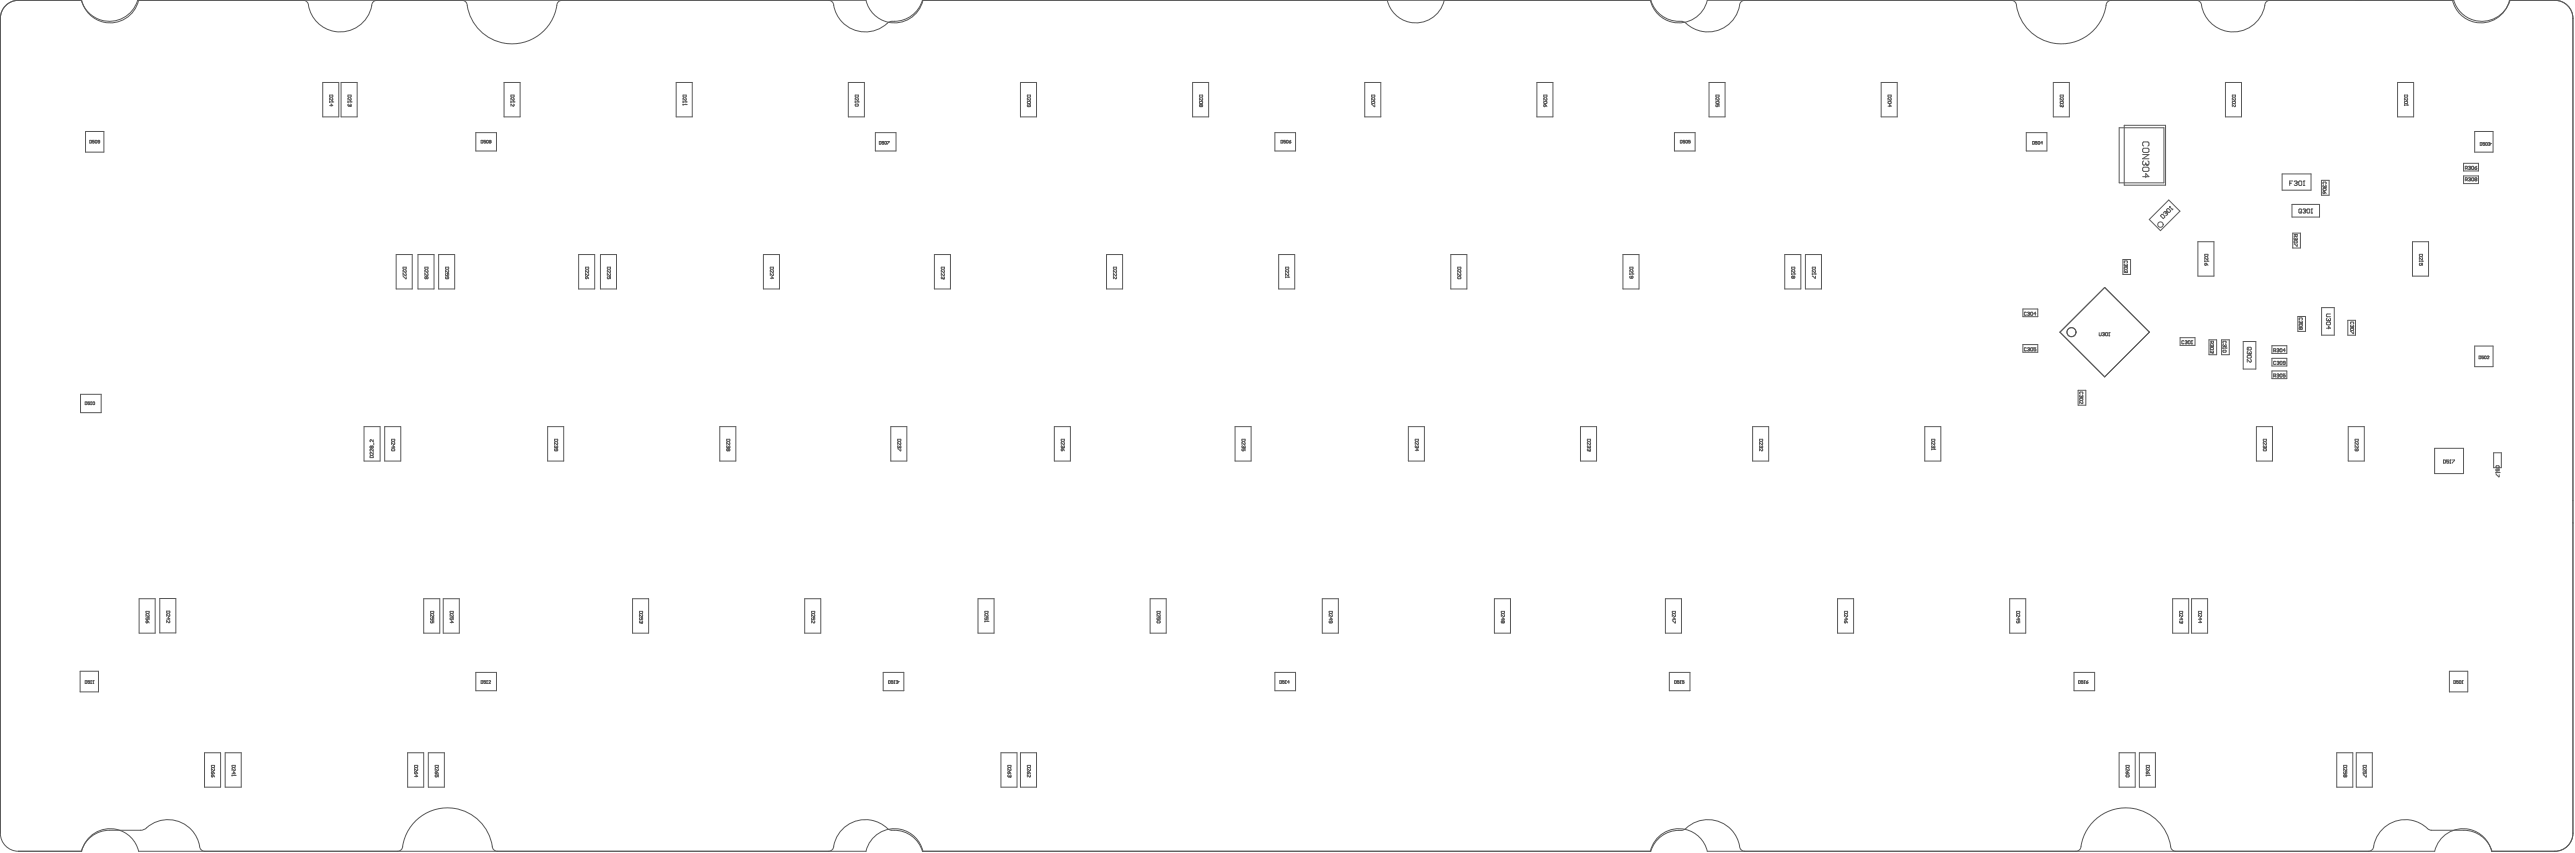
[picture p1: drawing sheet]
<svg xmlns="http://www.w3.org/2000/svg" width="949mm" height="314mm" viewBox="0 0 949 314" stroke-linecap="round" stroke-linejoin="round" font-family="sans-serif">
<g fill="none" stroke="#5a5a5a" stroke-width=".37">
<path d="M51.1 .1a10.8 10.8 0 0 1-10.5 8.3 10.8 10.8 0 0 1-10.5-8.3h-23.3a6.7 6.7 0 0 0-6.7 6.7v300.2a6.7 6.7 0 0 0 6.7 6.7h23.3a10.8 10.8 0 0 1 10.5-8.3 10.8 10.8 0 0 1 10.5 8.3h268.1a10.8 10.8 0 0 1 10.4-8.3 10.8 10.8 0 0 1 10.5 8.3M111.8 .1a1.9 1.9 0 0 1 1.9 1.9 11.9 11.9 0 0 0 12.2 9.8 11.9 11.9 0 0 0 11.4-10.7l.6-.7 1-.3M170.3 .1a1.9 1.9 0 0 1 1.9 1.9 16.8 16.8 0 0 0 17 14.1 16.8 16.8 0 0 0 16.3-15l.6-.7 1-.3M305.3 .1a2.37 2.37 0 0 1 2.1 2.8 11.9 11.9 0 0 0 20.2 5.2l.4-.1a11.4 11.4 0 0 0 11.9-7.9h268.5a11.4 11.4 0 0 0 12 7.9l.3 .1a12.1 12.1 0 0 0 12.6 3 12.1 12.1 0 0 0 8.1-10l.6-.7 1-.3M340.1 .1a10.8 10.8 0 0 1-10.5 8.3 10.8 10.8 0 0 1-10.4-8.3h-268.5a10.8 10.8 0 0 1-10.4 7.8 10.8 10.8 0 0 1-10.3-7.8M511.3 .1a10.8 10.8 0 0 0 10.5 8.3 10.8 10.8 0 0 0 10.4-8.3M608.2 .1a10.8 10.8 0 0 0 10.5 8.3 10.8 10.8 0 0 0 10.5-8.3h275.1a10.8 10.8 0 0 0 10.4 7.8 10.8 10.8 0 0 0 10.3-7.8M741.2 .1a1.9 1.9 0 0 1 1.9 1.9 16.8 16.8 0 0 0 17.1 14.1 16.8 16.8 0 0 0 16.2-15l.7-.7 1-.3M809.4 .1a1.9 1.9 0 0 1 1.9 1.9 11.9 11.9 0 0 0 12.2 9.8 11.9 11.9 0 0 0 11.4-10.7l.7-.7 1-.3M903.8 .1a10.8 10.8 0 0 0 10.5 8.3 10.8 10.8 0 0 0 10.5-8.3M924.9 .1h16.7a6.7 6.7 0 0 1 6.6 6.7v300.2a6.7 6.7 0 0 1-6.6 6.7h-23.4a10.8 10.8 0 0 0-10.4-8.3 10.8 10.8 0 0 0-10.5 8.3h-268.1a10.8 10.8 0 0 0-10.5-8.3 10.8 10.8 0 0 0-10.5 8.3M118.9 30.4h6v12.7h-6z"/>
<path d="M121.5 35h1.1v.6l-.9 .2zM121.5 37.6h1.1M121.5 37.4v.4M121.5 38.9h1.1l-.5-.6v.8M122.4 36.2l.2 .2-.2 .6-.9-.8v.8M122.4 37.4l.2 .2M122.6 37.6h.1M125.7 30.4h5.9v12.7h-5.9zM128.2 35h1.2v.6l-1 .2zM128.2 37.6h1.2M128.2 37.4v.4M128.4 38.3l-.2 .6 .2 .2 .4-.2"/>
<path d="M128.8 38.9l.2 .2M128.8 38.7v.2M129 39.1h.1M129.2 36.2l.2 .2-.2 .6-1-.8v.8M129.2 38.3l.2 .6-.4 .2M129.2 37.4l.2 .2M129.4 37.6h.1M185.8 30.4h5.9v12.7h-5.9zM188.3 35h1.2v.6l-1 .2zM188.3 37.6h1.2M188.3 37.4v.4M189.3 36.2l.2 .2-.2 .6-1-.8v.8"/>
<path d="M189.3 38.3l.2 .2-.2 .6-1-.8v.8M189.3 37.4l.2 .2M189.5 37.6h.1M249.2 30.4h5.9v12.7h-5.9zM251.7 35h1.2v.6l-1 .2zM251.7 38.5h1.2M251.7 37.6h1.2M251.7 37.4v.4M251.7 38.3v.4M252.7 36.2l.2 .2-.2 .6-1-.8v.8M252.7 37.4l.2 .2M252.7 38.3l.2 .2"/>
<path d="M252.9 37.6h.1M252.9 38.5h.1M312.6 30.4h6v12.7h-6zM315.2 35h1.1v.6l-.9 .2zM315.2 37.4v.4M315.2 37.6h1.1M315.4 38.3h.7l.2 .6-.9 .2-.2-.2zM316.1 36.2l.2 .2-.2 .6-.9-.8v.8M316.1 37.4l.2 .2M316.3 37.6h.1M376.1 30.4h5.9v12.7h-5.9zM378.6 35h1.2v.6l-1 .2z"/>
<path d="M378.6 37.6l1-.2 .2 .6-1 .1zM378.8 38.5l-.2 .2 .2 .6h.8l.2-.6-.4-.2-.2 .8M379.6 36.2l.2 .2-.2 .6-1-.8v.8M439.5 30.4h5.9v12.7h-5.9zM442 35h1.2v.6l-1 .2zM442 37.6l1-.2 .2 .6-1 .1zM442.6 38.7l-.2-.2-.4 .2 .2 .6 .4-.2M442.6 38.7l.2-.2 .4 .2-.2 .6-.4-.2M442.6 38.7v.4M443 36.2l.2 .2-.2 .6-1-.8v.8M502.9 30.4h6v12.7h-6zM505.5 35h1.2v.6l-1 .2z"/>
<path d="M505.5 37.6l1-.2 .2 .6-1 .1zM505.5 38.5l1 .8h.2v-.8M506.5 36.2l.2 .2-.2 .6-1-.8v.8M566.4 30.4h5.9v12.7h-5.9zM568.9 35h1.2v.6l-1 .2zM568.9 37.6l1-.2 .2 .6-1 .1zM569.1 38.5h.4l-.2 .8-.4-.2zM569.5 38.5l.6 .8M569.9 36.2l.2 .2-.2 .6-1-.8v.8M629.8 30.4h5.9v12.7h-5.9zM632.4 35h1.1v.6l-.9 .2zM632.4 37.6l.9-.2 .2 .6-.9 .1z"/>
<path d="M632.6 38.5l-.2 .2 .2 .6 .5-.2-.2-.6h.6v.8M633.3 36.2l.2 .2-.2 .6-.9-.8v.8M693.3 30.4h5.9v12.7h-5.9zM695.8 35h1.2v.6l-1 .2zM695.8 37.6l1-.2 .2 .6-1 .1zM695.8 39.1h1.2l-.6-.6v.8M696.8 36.2l.2 .2-.2 .6-1-.8v.8M756.7 30.4h5.9v12.7h-5.9zM759.2 35h1.2v.6l-1 .2zM759.2 37.6l1-.2 .2 .6-1 .1zM759.4 38.5l-.2 .6 .2 .2 .4-.2M759.8 39.1l.2 .2"/>
<path d="M759.8 38.9v.2M760 39.3h.1M760.2 36.2l.2 .2-.2 .6-1-.8v.8M760.2 38.5l.2 .6-.4 .2M820.1 30.4h6v12.7h-6zM822.7 35h1.1v.6l-.9 .2zM822.7 37.6l1-.2 .1 .6-.9 .1zM823.7 36.2l.1 .2-.1 .6-1-.8v.8M823.7 38.5l.1 .2-.1 .6-1-.8v.8M883.6 30.4h5.9v12.7h-5.9zM886.1 35h1.2v.6l-1 .2zM886.1 37.6l1-.2 .2 .6-1 .1z"/>
<path d="M886.1 38.5v.4M886.1 38.7h1.2M887.1 36.2l.2 .2-.2 .6-1-.8v.8M887.1 38.5l.2 .2M887.3 38.7h.1M31.5 48.5h6.8v7.6h-6.8zM33.1 51.7l.6 .2-.1 .8h-.5zM34.7 51.7h-.6v.5h.6l-.1 .5-.5-.2M35.1 51.9h.6l-.1 .8-.5-.2zM36.7 52.2l-.6-.2 .1-.3 .5 .2v.6h-.6M175.4 48.9h7.6v6.7h-7.6zM177.3 51.7l.7 .2-.2 .8h-.5z"/>
<path d="M179 51.7h-.7v.5h.7l-.2 .5-.5-.2M179.3 51.9h.7l-.2 .8-.5-.2zM180.5 52.2v.5l.5-.2-.2-.3M180.5 52.2v-.5l.5 .2-.2 .3M180.5 52.2h.3M322.6 48.9h7.6v6.7h-7.6zM324.1 52.1l.6 .2-.1 .8h-.5zM325.7 52.1h-.6v.5h.6l-.1 .5-.5-.1M326 52.3h.7l-.2 .8-.5-.1zM327 52.1h.7l-.7 1M469.8 48.9h7.7v6.7h-7.7zM472.1 51.7l.6 .2-.1 .8h-.5z"/>
<path d="M473.7 51.7h-.6v.5h.6l-.1 .5-.5-.2M474.1 51.9h.6l-.1 .8-.5-.2zM475.1 52.2h.5l.1 .3-.5 .2zM475.7 51.7l-.6 .5M617.1 48.9h7.6v6.7h-7.6zM619.3 51.7l.6 .2-.1 .8h-.5zM620.9 51.7h-.6v.5h.6l-.1 .5-.5-.2M621.3 51.9h.6l-.1 .8-.5-.2zM622.9 51.7h-.6v.5h.6l-.1 .5-.5-.2M746.7 48.9h7.7v6.7h-7.7zM749.1 52.1l.7 .2-.2 .8h-.5zM750.8 52.1h-.7v.5l.5-.1 .2 .5h-.7"/>
<path d="M751.1 52.3h.7l-.2 .8-.5-.1zM752.8 52.6h-.7l.5-.5v1M781 47.1h16.5v20.3h-16.5zM782.8 46.2h15.3v22h-15.3zM789.6 55l.4-.4h1.6l.4 .4v.8l-.4 .4h-1.6l-.4-.4zM789.6 57h2.4l-2.4 1.5h2.4M790 53.8l-.4-.3v-.8l.4-.4h1.6l.4 .4v.8l-.4 .3M790 59.3l-.4 .4v.7l.4 .4 .8-.4M791.6 59.3l.4 .4v.7l-.8 .4M912 48.5h6.8v7.6h-6.8zM914 52.6l.7 .1-.2 .9h-.5zM915.7 52.6h-.7v.5h.7l-.2 .5-.5-.2"/>
<path d="M916 52.7h.7l-.2 .9-.5-.2zM917 52.7l.5-.1 .2 .3M917.4 53.1h.1M917.5 53.1v.5l-.5-.2M917.7 52.9h.1M917.7 52.9l-.2 .2M789.6 62l.4-.4h1.6l.4 .4v.8l-.4 .4h-1.6l-.4-.4zM789.6 65.1h2.4l-1.2-1.2v1.6M790.8 60.4l.4 .4M790.8 60.1v.3M791.2 60.8h.1M796.2 79.5l.9-.5 .7 .7v.3l-.6 .6z"/>
<path d="M798.3 78.1h.1M798.3 78.5l.5 .1v.4l-.7 .3M798.3 78.1l-.5-.2-.4 .7M798.3 78.1v.4M798.3 78.5l-.2 .1M798.8 76.9h.4l.7 .7-.4 .7h-.3l-.7-.7zM799.5 76.2h.1M799.5 76.2l1.1 1M799.5 76.2v.3M800.8 77l-.4 .4M841 64.1h10.7v6h-10.7zM843.8 67.5h.6"/>
<path d="M844.7 75.3h10.1v4.7h-10.1zM844.9 66.7h-1.1v1.7M845.5 67l.8-.3 .3 .5M846 67.5h.3M846.3 67.5l.3 .3-.3 .6-.8-.3M846.6 67.2h.1M846.6 67.2l-.3 .3M847.2 67l.2-.3 .9 .3v1.1l-.3 .3-.8-.3zM847.2 77.3l.3-.3 .7 .3v1l-.2 .2-.8-.2zM847.7 78l.5 .5M848.7 77.3l.8-.3 .2 .5M848.8 68.4h.6"/>
<path d="M849.1 66.7h.1M849.1 66.7v1.7M849.1 66.7l-.3 .3M849.2 77.8h.3M849.5 77.8l.2 .2-.2 .5-.8-.2M849.7 77.5h.1M849.7 77.5l-.2 .3M850.2 77.3l.3-.3 .7 .3v1l-.2 .2-.8-.2zM851.7 78.5h.5M852 77h.1M852 77v1.5M852 77l-.3 .3"/>
<path d="M855.5 66.5h2.9v5.4h-2.9zM856.1 70.8l.6-.2v.6l-.4 .2zM856.3 68.3l-.2 .5 .2 .2 .4-.2M856.3 67.9l-.2-.2 .2-.6h.8l.2 .2-.2 .6M856.3 69.4h.8l.2 .6-1 .2-.2-.2zM856.7 68.8l.2 .2M856.7 68.6v.2M856.7 70.6l.6 .8M856.9 69h.1M857.1 68.3l.2 .5-.4 .2M907.9 60.2h5.5v2.8h-5.5zM907.9 64.8h5.5v2.9h-5.5z"/>
<path d="M908.5 62.1h.6l.2-.6-.8-.2v1.1M908.5 66.3h.6l.2-.6-.8-.2v1.2M908.9 62.1l.4 .3M908.9 66.3l.4 .4M909.7 61.5l.6-.2 .2 .4M909.7 65.7l.6-.2 .2 .4M910.1 61.9h.2M910.1 66.1h.2M910.3 66.1l.2 .2-.2 .4-.6-.2M910.3 61.9l.2 .2-.2 .3-.6-.2M910.5 61.7h.1M910.5 65.9h.1"/>
<path d="M910.5 61.7l-.2 .2M910.5 65.9l-.2 .2M910.9 65.7l.2-.2 .5 .2-.2 1-.5-.2zM910.9 61.5l.2-.2 .5 .2-.2 .9-.5-.2zM912 61.9h.6l.2 .3-.6 .2zM912.2 66.1l-.2-.2 .2-.4 .6 .2-.2 .4M912.2 66.1l-.2 .2 .2 .4 .6-.2-.2-.4M912.2 66.1h.4M912.8 61.3l-.8 .6M146 93.8h5.9v12.7h-5.9zM148.5 98.5h1.2v.5l-1 .2zM149.5 99.6l.2 .2-.2 .6-1-.8v.8"/>
<path d="M154 93.8h6v12.7h-6zM156.6 98.5h1.1v.5l-.9 .2zM157.5 99.6l.2 .2-.2 .6-.9-.8v.8M161.6 93.8h6v12.7h-6zM164.2 98.5h1.2v.5l-1 .2zM165.2 99.6l.2 .2-.2 .6-1-.8v.8M213.2 93.8h6v12.7h-6zM215.8 98.5h1.1v.5l-.9 .2zM216.8 99.6l.1 .2-.1 .6-1-.8v.8M221.3 93.8h5.9v12.7h-5.9zM223.8 98.5h1.2v.5l-1 .2zM224.8 99.6l.2 .2-.2 .6-1-.8v.8"/>
<path d="M281.3 93.8h6v12.7h-6zM283.9 98.5h1.1v.5l-.9 .2zM284.8 99.6l.2 .2-.2 .6-.9-.8v.8M344.4 93.8h5.9v12.7h-5.9zM346.9 98.5h1.2v.5l-1 .2zM347.9 99.6l.2 .2-.2 .6-1-.8v.8M407.8 93.8h5.9v12.7h-5.9zM410.3 98.5h1.2v.5l-1 .2zM411.3 99.6l.2 .2-.2 .6-1-.8v.8M471.2 93.8h6v12.7h-6zM473.8 98.5h1.1v.5l-.9 .2zM474.7 99.6l.2 .2-.2 .6-.9-.8v.8"/>
<path d="M534.7 93.8h5.9v12.7h-5.9zM537.2 98.5h1.2v.5l-1 .2zM538.2 99.6l.2 .2-.2 .6-1-.8v.8M598.1 93.8h5.9v12.7h-5.9zM600.6 98.5h1.2v.5l-1 .2zM601.6 99.6l.2 .2-.2 .6-1-.8v.8M657.7 93.8h6v12.7h-6zM660.3 98.5h1.1v.5l-.9 .2zM661.2 99.6l.2 .2-.2 .6-.9-.8v.8M665.4 93.8h5.9v12.7h-5.9zM667.9 98.5h1.2v.5l-1 .2zM668.9 99.6l.2 .2-.2 .6-1-.8v.8"/>
<path d="M782.4 95.6h2.8v5.5h-2.8zM782.9 98.7l.9-.2 .2 .6-.9 .2zM783.1 96.9l-.2-.2 .2-.6 .9 .2-.2 .6M783.1 97.3l-.2 .6 .2 .2 .3-.2M783.1 99.6l-.2 .6 .2 .2 .3-.2M783.4 97.9l.2 .2M783.4 97.7v.2M783.6 98.1h.1M783.8 99.6l.2 .6-.4 .2M783.8 97.3l.2 .6-.4 .2M792.1 80.9l7.2-7.2 4.1 4.1-7.2 7.2zM810 89.1h5.9v12.7h-5.9z"/>
<path d="M812.5 93.7h1.2v.6l-1 .2zM812.5 96.2h1.2M812.5 96.1v.3M812.7 97h.4l-.2 .8-.4-.2zM813.1 97l.6 .8M813.5 94.9l.2 .2-.2 .6-1-.8v.8M813.5 96.1l.2 .1M813.7 96.2h.1M844.9 85.9h2.9v5.5h-2.9zM845.4 86.4h1.2v.6l-.6 .2-.2-.8M845.4 88.9l1-.1 .2 .5-1 .2zM845.4 89.9l1 .8h.2v-.8"/>
<path d="M845.6 87.6l-.2 .6 .2 .2 .4-.2M845.8 86.8l-.4 .4M846 88.2l.2 .2M846 88v.2M846.2 88.4h.1M846.4 87.6l.2 .6-.4 .2M889.1 89.1h5.9v12.7h-5.9zM891.6 93.7h1.2v.6l-1 .2zM891.6 96.1v.3M891.6 96.2h1.2M891.8 97l-.2 .2 .2 .6 .6-.2-.2-.6h.6v.8M892.6 94.9l.2 .2-.2 .6-1-.8v.8"/>
<path d="M892.6 96.1l.2 .1M892.8 96.2h.1M148.5 101.9l1 .8h.2v-.8M149.5 100.8l.2 .2-.2 .6-1-.8v.8M157.2 102.1l-.2-.2-.4 .2 .2 .6 .4-.2M157.2 102.1l.2-.2 .3 .2-.2 .6-.3-.2M157.2 102.1v.4M157.5 100.8l.2 .2-.2 .6-.9-.8v.8M164.4 100.8l-.2 .2 .2 .6 .6-.2-.2-.6h.6v.8M164.4 101.9l-.2 .2 .2 .6h.8l.2-.6-.4-.2-.2 .8M215.8 102.1l.6-.2v.6l-.4 .2zM216.4 101.9l.5 .8"/>
<path d="M216.8 100.8l.1 .2-.1 .6-1-.8v.8M224 101.9l-.2 .2 .2 .6 .6-.2-.2-.6h.6v.8M224.8 100.8l.2 .2-.2 .6-1-.8v.8M283.9 102.5h1.1l-.5-.6v.8M284.8 100.8l.2 .2-.2 .6-.9-.8v.8M347.1 101.9l-.2 .6 .2 .2 .4-.2M347.5 102.5l.2 .2M347.5 102.3v.2M347.7 102.7h.1M347.9 100.8l.2 .2-.2 .6-1-.8v.8M347.9 101.9l.2 .6-.4 .2M411.3 100.8l.2 .2-.2 .6-1-.8v.8"/>
<path d="M411.3 101.9l.2 .2-.2 .6-1-.8v.8M473.8 101.9v.4M473.8 102.1h1.1M474.7 100.8l.2 .2-.2 .6-.9-.8v.8M474.7 101.9l.2 .2M474.9 102.1h.1M537.4 101.9h.8l.2 .6-1 .2-.2-.2zM538.2 100.8l.2 .2-.2 .6-1-.8v.8M600.6 100.8v.4M600.6 101h1.2M600.8 101.8l-.2 .1 .2 .6h.8l.2-.6-.4-.1-.2 .7M601.6 100.8l.2 .2"/>
<path d="M601.8 101h.1M660.3 101h1.1M660.3 100.8v.4M660.9 101.9l-.2-.1-.4 .1 .2 .6 .4-.2M660.9 101.9l.2-.1 .3 .1-.2 .6-.3-.2M660.9 101.9v.4M661.2 100.8l.2 .2M661.4 101h.1M667.9 101.8l1 .7h.2v-.7M667.9 101h1.2M667.9 100.8v.4M668.9 100.8l.2 .2"/>
<path d="M669.1 101h.1M745.5 113.9h5.5v2.8h-5.5zM746.8 115.2l-.2-.2-.6 .2v.8l.2 .2 .6-.2M747.2 115.2l.6-.2 .2 .4M747.6 115.6h.2M747.8 115.6l.2 .2-.2 .4-.6-.2M748 115.4h.1M748 115.4l-.2 .2M748.3 115.2l.2-.2 .6 .2-.2 1-.6-.2zM750.3 115.6h-.8l.6-.6v1.2M783.4 100v.2M783.4 100.2l.2 .2"/>
<path d="M783.6 100.4h.1M846.8 116.6h2.9v5.5h-2.9zM847.3 119.7l1-.2 .2 .6-1 .1zM847.5 117.9l-.2-.2 .2-.6h.8l.2 .2-.2 .6M847.5 118.3l-.2 .6 .2 .2 .4-.2M847.9 118.9l.2 .2M847.9 118.7v.2M848.1 119.1h.1M848.3 118.3l.2 .6-.4 .2M855.6 113.4h4.7v10.1h-4.7zM857.4 119l.2-.3h1l.3 .7-.3 .3h-1zM857.6 117.2l-.2 .8 .2 .2 .5-.2"/>
<path d="M858.1 118l.3 .2M858.1 117.7v.3M858.4 118.2h.1M858.6 117.2l.3 .8-.5 .2M858.9 115.7h-1.3l-.2 .3 .2 .7h1.3M865.3 118h2.8v5.5h-2.8zM866.4 119.4l-.2-.2 .2-.5h.8l.2 .2-.2 .5M866.4 119.8l-.2 .6 .2 .2 .4-.2M867.2 119.8l.2 .6-.4 .2M745.5 127h5.5v2.8h-5.5zM746.8 128.3l-.2-.2-.6 .2v.8l.2 .2 .6-.2M747.2 128.3l.6-.2 .2 .4"/>
<path d="M747.6 128.7h.2M747.8 128.7l.2 .2-.2 .4-.6-.2M748 128.5h.1M748 128.5l-.2 .2M748.3 128.3l.2-.2 .6 .2-.2 1-.6-.2zM750.3 128.1h-.8v.6l.4-.2 .4 .2-.2 .6-.6-.2M759.2 122.4l16.4-16.5 16.5 16.5-16.5 16.5zM773.6 122.6l.2 1.1 .6-.2v-.9M774.8 122.8l.6-.2 .2 .4M775.2 123.2h.2M775.4 123.2l.2 .2-.2 .3-.6-.2M775.6 123h.1"/>
<path d="M775.6 123l-.2 .2M776 122.8l.1-.2 .6 .2-.2 .9-.5-.2zM777.1 123.7h.4M777.3 122.6h.1M777.3 122.6v1.1M777.3 122.6l-.2 .2M803.4 124.4h5.5v2.9h-5.5zM804.8 125.7l-.1-.2-.6 .2v.8l.2 .2 .5-.2M805.2 125.7l.6-.2 .2 .4M805.6 126.1h.2M805.8 126.1l.2 .2-.2 .4-.6-.2M806 125.9h.1"/>
<path d="M806 125.9l-.2 .2M806.4 125.7l.2-.2 .6 .2-.2 1-.6-.2zM807.6 126.7h.4M807.8 125.5h.1M807.8 125.5v1.2M807.8 125.5l-.2 .2M814.1 125.2h2.8v5.5h-2.8zM814.6 125.7h1.1v.6l-.5 .2-.2-.8M814.6 128.3l.9-.2 .2 .6-.9 .1zM814.8 126.9l-.2 .6 .2 .2 .4-.2M814.8 129.2l-.2 .6 .2 .2 .4-.2M815 126.1l-.4 .4"/>
<path d="M815.2 127.5l.2 .2M815.2 129.8l.2 .2M815.2 127.3v.2M815.2 129.6v.2M815.4 127.7h.1M815.4 130h.1M815.5 126.9l.2 .6-.3 .2M815.5 129.2l.2 .6-.3 .2M818.7 125.2h2.9v5.5h-2.9zM819.2 129.2l1-.2 .2 .6-1 .2zM819.2 128.1v.4M819.2 128.3h1.2"/>
<path d="M819.4 126.5l-.2-.2 .2-.6 1 .2-.2 .6M819.4 126.9l-.2 .6 .2 .2 .4-.2M819.8 127.5l.2 .2M819.8 127.3v.2M820 127.7h.1M820.2 126.9l.2 .6-.4 .2M820.2 128.1l.2 .2M820.4 128.3h.1M826.7 125.8h4.7v10.2h-4.7zM828.2 128.2l.2-.2h1l.3 .7-.3 .3h-1zM828.2 131.2l.2-.2h1l.3 .7-.3 .3h-1zM828.4 129.5l-.2 .7 .2 .3 .5-.3"/>
<path d="M828.7 128.5l-.5 .5M828.9 130.2l.3 .3M828.9 130v.2M829.2 130.5h.1M829.4 129.5l.3 .7-.5 .3M829.4 132.5l.3 .2-.3 .8-1.2-1v1M837.3 127.4h5.5v2.8h-5.5zM837.3 132h5.5v2.9h-5.5zM837.3 136.7h5.5v2.8h-5.5zM837.9 129.3h.6l.2-.6-.8-.2v1.2M837.9 138.6h.6l.2-.6-.8-.2v1.2M838.3 138.6l.4 .4"/>
<path d="M838.3 129.3l.4 .4M838.7 133.3l-.2-.2-.6 .2v.8l.2 .2 .6-.2M839.1 138l.6-.2 .1 .4M839.1 128.7l.6-.2 .1 .4M839.1 133.3l.6-.2 .1 .4M839.5 138.4h.2M839.5 129.1h.2M839.5 133.7h.2M839.7 129.1l.1 .2-.1 .4-.6-.2M839.7 133.7l.1 .2-.1 .4-.6-.2M839.7 138.4l.1 .2-.1 .4-.6-.2M839.8 138.2h.1"/>
<path d="M839.8 128.9h.1M839.8 133.5h.1M839.8 138.2l-.1 .2M839.8 128.9l-.1 .2M839.8 133.5l-.1 .2M840.2 128.7l.2-.2 .6 .2-.2 1-.6-.2zM840.2 133.3l.2-.2 .6 .2-.2 1-.6-.2zM840.2 138l.2-.2 .6 .2-.2 1-.6-.2zM842.2 137.8h-.8v.6l.4-.2 .4 .2-.2 .6-.6-.2M842.2 133.7h-.6l-.2-.2 .2-.4 .6 .2v.8l-.2 .2-.6-.2M842.2 129.1h-.8l.6-.6v1.2M847.9 120.8l-.2-.2-.4 .2 .2 .6 .4-.2"/>
<path d="M847.9 120.8l.2-.2 .4 .2-.2 .6-.4-.2M847.9 120.8v.4M857.4 120.9h1.5l-.8-.7v1M866.2 122.2l1 .7h.2v-.7M866.4 121h.8l.2 .6-1 .2-.2-.2zM866.8 120.4l.2 .2M866.8 120.2v.2M867 120.6h.1M912 127.5h6.8v7.6h-6.8zM913.6 131.2l.7 .2-.2 .8h-.5zM915.3 131.2h-.7v.5h.7l-.2 .5-.5-.2M915.6 131.4h.7l-.2 .8-.5-.2z"/>
<path d="M916.6 131.4h.7l-.7 .8h.7M29.7 145.3h7.6v6.8h-7.6zM31.4 148.1l.7 .2-.2 .8h-.5zM33.1 148.1h-.7v.5h.7l-.2 .5-.5-.2M33.4 149.1h.3M33.6 148.1h.1M33.6 148.1v1M33.6 148.1l-.2 .2M34.2 148.3h.7l-.2 .8-.5-.2zM134.2 157.2h5.9v12.7h-5.9zM141.8 157.2h5.9v12.7h-5.9zM201.8 157.2h5.9v12.7h-5.9z"/>
<path d="M265.3 157.2h5.9v12.7h-5.9zM328.3 157.2h5.9v12.7h-5.9zM388.6 157.2h5.9v12.7h-5.9zM455.2 157.2h5.9v12.7h-5.9zM519 157.2h5.9v12.7h-5.9zM582.5 157.2h5.9v12.7h-5.9zM645.9 157.2h5.9v12.7h-5.9zM709.3 157.2h6v12.7h-6zM765.9 143.8h2.8v5.5h-2.8zM766.6 145.2l-.2-.2 .2-.5h.8l.2 .1-.2 .6M766.6 146.8h.8l.2 .6-1 .2-.2-.2zM766.6 145.6l-.2 .6 .2 .2 .4-.2"/>
<path d="M767 146v.2M767 146.2l.2 .2M767.2 146.4h.1M767.4 145.6l.2 .6-.4 .2M767.4 147.9l.2 .2-.2 .6-1-.8v.8M831.6 157.2h5.9v12.7h-5.9zM865.4 157.2h5.9v12.7h-5.9zM136.6 167.9h.7l.2 .7h-1.1zM137 164.6l.2-.2 .3 .2-.2 .5-.3-.2M137 164.6l-.2-.2-.4 .2 .2 .5 .4-.2M137 164.6v.3M137.5 162v.8l-.9-.8-.2 .2 .2 .6"/>
<path d="M137.5 165.5v.8l-.7-.8-.4 .2 .2 .6M137.5 166.7v.8l-.9-.8-.2 .2 .2 .6M137.7 163.2v.8M144.3 161.9h1.2v.5l-1 .2zM144.3 164.8h1.2l-.6-.6v.8M144.5 165.4h.8l.2 .5-1 .2-.2-.2zM145.3 163l.2 .2-.2 .6-1-.8v.8M204.4 161.9h1.1v.5l-.9 .2zM204.6 164.2l-.2 .6 .2 .2 .3-.2M204.6 165.4l-.2 .2 .2 .5h.7l.2-.5-.4-.2-.2 .7M204.9 164.8l.2 .2M204.9 164.6v.2"/>
<path d="M205.1 165h.1M205.3 163l.2 .2-.2 .6-.9-.8v.8M205.3 164.2l.2 .6-.4 .2M267.8 161.9h1.2v.5l-1 .2zM268 164.2l-.2 .6 .2 .2 .4-.2M268.4 165.6l-.2-.2-.4 .2 .2 .5 .4-.2M268.4 165.6l.2-.2 .4 .2-.2 .5-.4-.2M268.4 164.8l.2 .2M268.4 164.6v.2M268.4 165.6v.3M268.6 165h.1M268.8 163l.2 .2-.2 .6-1-.8v.8"/>
<path d="M268.8 164.2l.2 .6-.4 .2M330.8 161.9h1.2v.5l-1 .2zM330.8 165.4l1 .7h.2v-.7M331 164.2l-.2 .6 .2 .2 .4-.2M331.4 164.8l.2 .2M331.4 164.6v.2M331.6 165h.1M331.8 163l.2 .2-.2 .6-1-.8v.8M331.8 164.2l.2 .6-.4 .2M391.1 161.9h1.2v.5l-1 .2zM391.3 164.2l-.2 .6 .2 .2 .4-.2M391.3 165.4h.4l-.2 .7-.4-.2z"/>
<path d="M391.7 164.8l.2 .2M391.7 164.6v.2M391.7 165.4l.6 .7M391.9 165h.1M392.1 163l.2 .2-.2 .6-1-.8v.8M392.1 164.2l.2 .6-.4 .2M457.7 161.9h1.2v.5l-1 .2zM457.9 164.2l-.2 .6 .2 .2 .4-.2M457.9 165.4l-.2 .2 .2 .5 .6-.2-.2-.5h.6v.7M458.3 164.8l.2 .2M458.3 164.6v.2M458.5 165h.1"/>
<path d="M458.7 163l.2 .2-.2 .6-1-.8v.8M458.7 164.2l.2 .6-.4 .2M521.6 161.9h1.1v.5l-.9 .2zM521.6 165.9h1.1l-.6-.5v.7M521.8 164.2l-.2 .6 .2 .2 .3-.2M522.1 164.8l.2 .2M522.1 164.6v.2M522.3 165h.1M522.5 163l.2 .2-.2 .6-.9-.8v.8M522.5 164.2l.2 .6-.4 .2M585 161.9h1.2v.5l-1 .2zM585.2 164.2l-.2 .6 .2 .2 .4-.2"/>
<path d="M585.2 165.4l-.2 .5 .2 .2 .4-.2M585.6 164.8l.2 .2M585.6 164.6v.2M585.6 165.7v.2M585.6 165.9l.2 .2M585.8 165h.1M585.8 166.1h.1M586 163l.2 .2-.2 .6-1-.8v.8M586 164.2l.2 .6-.4 .2M586 165.4l.2 .5-.4 .2M648.4 161.9h1.2v.5l-1 .2zM648.6 164.2l-.2 .6 .2 .2 .4-.2"/>
<path d="M649 164.8l.2 .2M649 164.6v.2M649.2 165h.1M649.4 163l.2 .2-.2 .6-1-.8v.8M649.4 164.2l.2 .6-.4 .2M649.4 165.4l.2 .2-.2 .5-1-.7v.7M711.9 161.9h1.1v.5l-.9 .2zM711.9 165.6h1.1M711.9 165.4v.3M712.1 164.2l-.2 .6 .2 .2 .4-.2M712.5 164.8l.2 .2M712.5 164.6v.2"/>
<path d="M712.7 165h.1M712.8 164.2l.2 .6-.3 .2M712.8 163l.2 .2-.2 .6-.9-.8v.8M712.8 165.4l.2 .2M713 165.6h.1M834.1 161.9h1.2v.5l-1 .2zM834.3 164.2l-.2 .6 .2 .2 .4-.2M834.3 165.4h.8l.2 .5-1 .2-.2-.2zM834.7 164.8l.2 .2M834.7 164.6v.2M834.9 165h.1M835.1 163l.2 .2-.2 .6-1-.8v.8"/>
<path d="M835.1 164.2l.2 .6-.4 .2M867.9 161.9h1.2v.5l-1 .2zM868.1 165.4l-.2 .2 .2 .5h.8l.2-.5-.4-.2-.2 .7M868.9 163l.2 .2-.2 .6-1-.8v.8M868.9 164.2l.2 .2-.2 .6-1-.8v.8M897.2 165.2h10.7v9.3h-10.7zM900.5 169.5l.8 .2-.2 1h-.6zM902.4 169.5h-.7v.6l.5-.2 .2 .6-.2 .2-.5-.2M902.8 170.7h.4M903 169.5h.1M903 169.5v1.2M903 169.5l-.2 .2"/>
<path d="M903.8 169.5h.8l-.8 1.2M919 166.9h2.8v5.4h-2.8zM919.9 174.9l.9 .8h.2v-.8M919.9 174v.3M919.9 174.1h1.1M920.1 172.4l-.2-.2 .2-.6 .9 .2-.2 .6M920.1 172.8l-.2 .2 .2 .6 .5-.2-.2-.6h.6v.8M920.8 174l.2 .1M921 174.1h.1M51.3 220.6h5.9v12.7h-5.9zM53.8 225.3h1.2v.6l-1 .2zM54 228.8h.4l-.2 .7-.4-.1z"/>
<path d="M54 227.6l-.2 .2 .2 .6 .6-.2-.2-.6h.6v.8M54.4 228.8l.6 .7M54.8 226.4l.2 .2-.2 .6-1-.8v.8M58.9 220.5h5.9v12.7h-5.9zM61.4 225.2h1.2v.6l-1 .2zM61.4 228.1h1.2l-.6-.6v.8M62.4 228.7l.2 .2-.2 .6-1-.8v.8M62.4 226.4l.2 .2-.2 .5-1-.7v.7M156.2 220.6h5.9v12.7h-5.9zM158.7 225.3h1.2v.6l-1 .2zM158.9 228.8l-.2 .2 .2 .5 .6-.1-.2-.6h.6v.7M158.9 227.6l-.2 .2 .2 .6 .6-.2-.2-.6h.6v.8"/>
<path d="M159.7 226.4l.2 .2-.2 .6-1-.8v.8M163.3 220.6h6v12.7h-6zM165.9 225.3h1.1v.6l-.9 .2zM165.9 229.4h1.1l-.5-.6v.7M166.1 227.6l-.2 .2 .2 .6 .6-.2-.2-.6h.5v.8M166.8 226.4l.2 .2-.2 .6-.9-.8v.8M233.1 220.6h5.9v12.7h-5.9zM235.7 225.3h1.1v.6l-.9 .2zM235.9 228.8l-.2 .6 .2 .1 .3-.1M235.9 227.6l-.2 .2 .2 .6 .5-.2-.2-.6h.6v.8M236.2 229.4l.2 .1M236.2 229.2v.2"/>
<path d="M236.4 229.5h.1M236.6 226.4l.2 .2-.2 .6-.9-.8v.8M236.6 228.8l.2 .6-.4 .1M296.6 220.6h5.9v12.7h-5.9zM299.1 225.3h1.2v.6l-1 .2zM299.3 227.6l-.2 .2 .2 .6 .6-.2-.2-.6h.6v.8M300.1 226.4l.2 .2-.2 .6-1-.8v.8M300.1 228.8l.2 .2-.2 .5-1-.7v.7M360.4 220.6h5.9v12.7h-5.9zM363 225.3h1.1v.6l-.9 .2zM363 228.8v.4M363 229h1.1"/>
<path d="M363.2 227.6l-.2 .2 .2 .6 .5-.2-.2-.6h.6v.8M363.9 226.4l.2 .2-.2 .6-.9-.8v.8M363.9 228.8l.2 .2M364.1 229h.1M423.9 220.6h5.9v12.7h-5.9zM426.4 225.3h1.2v.6l-1 .2zM426.6 228.8h.8l.2 .6-1 .1-.2-.1zM426.6 227.6l-.2 .2 .2 .6 .6-.2-.2-.6h.6v.8M427.4 226.4l.2 .2-.2 .6-1-.8v.8M487.3 220.6h5.9v12.7h-5.9zM489.8 225.3h1.2v.6l-1 .2zM489.8 228.2h1.2l-.6-.6v.8"/>
<path d="M490 228.8l-.2 .2 .2 .5h.8l.2-.5-.4-.2-.2 .7M490.8 226.4l.2 .2-.2 .6-1-.8v.8M550.7 220.6h6v12.7h-6zM553.3 225.3h1.1v.6l-.9 .2zM553.3 228.2h1.1l-.5-.6v.8M553.9 229l-.2-.2-.4 .2 .2 .5 .4-.1M553.9 229l.2-.2 .3 .2-.2 .5-.3-.1M553.9 229v.4M554.2 226.4l.2 .2-.2 .6-.9-.8v.8M613.8 220.6h5.9v12.7h-5.9zM616.3 225.3h1.2v.6l-1 .2zM616.3 228.2h1.2l-.6-.6v.8"/>
<path d="M616.3 228.8l1 .7h.2v-.7M617.3 226.4l.2 .2-.2 .6-1-.8v.8M677.2 220.6h5.9v12.7h-5.9zM679.7 225.3h1.2v.6l-1 .2zM679.7 228.2h1.2l-.6-.6v.8M679.9 228.8h.4l-.2 .7-.4-.1zM680.3 228.8l.6 .7M680.7 226.4l.2 .2-.2 .6-1-.8v.8M740.6 220.6h6v12.7h-6zM743.2 225.3h1.1v.6l-.9 .2zM743.2 228.2h1.1l-.5-.6v.8M743.4 228.8l-.2 .2 .2 .5 .5-.1-.1-.6h.5v.7"/>
<path d="M744.1 226.4l.2 .2-.2 .6-.9-.8v.8M800.7 220.6h5.9v12.7h-5.9zM803.2 225.3h1.2v.6l-1 .2zM803.2 228.2h1.2l-.6-.6v.8M803.4 228.8l-.2 .6 .2 .1 .4-.1M803.8 229.2v.2M803.8 229.4l.2 .1M804 229.5h.1M804.2 226.4l.2 .2-.2 .6-1-.8v.8M804.2 228.8l.2 .6-.4 .1M807.7 220.6h5.9v12.7h-5.9zM810.2 225.3h1.2v.6l-1 .2z"/>
<path d="M810.2 228.2h1.2l-.6-.6v.8M810.2 229.4h1.2l-.6-.6v.7M811.2 226.4l.2 .2-.2 .6-1-.8v.8M29.5 247.3h6.8v7.7h-6.8zM31.4 250.8l.7 .2-.2 .8h-.5zM33.1 250.8h-.7v.5h.7l-.2 .5-.5-.1M33.4 251.8h.3M33.6 250.8h.1M33.6 250.8v1M33.6 250.8l-.2 .2M34.2 251.8h.4M34.4 250.8h.1"/>
<path d="M34.4 250.8v1M34.4 250.8l-.2 .2M175.4 247.8h7.6v6.7h-7.6zM177.3 250.8l.7 .2-.2 .8h-.5zM179 250.8h-.7v.5l.5-.1 .2 .5h-.7M179.3 251.8h.3M179.5 250.8h.1M179.5 250.8v1M179.5 250.8l-.2 .2M180.1 251h.7l-.7 .8h.7M325.5 247.8h7.6v6.7h-7.6zM327.4 250.8l.7 .2-.2 .8h-.5z"/>
<path d="M329.1 250.8h-.7v.5h.7l-.2 .5-.5-.1M329.4 251.8h.4M329.6 250.8h.1M329.6 250.8v1M329.6 250.8l-.2 .2M330.3 251l.5-.2 .1 .4M330.6 251.3h.2M330.8 251.3v.5l-.5-.1M330.9 251.2h.1M330.9 251.2l-.1 .1M469.8 247.8h7.7v6.7h-7.7zM471.7 250.8l.6 .2-.1 .8h-.5z"/>
<path d="M473.3 250.8h-.6v.5h.6l-.1 .5-.5-.1M473.7 251.8h.3M473.8 250.8h.1M473.8 250.8v1M473.8 250.8l-.1 .2M475.1 251.3h-.6l.5-.5v1M615.2 247.8h7.6v6.7h-7.6zM617.1 250.8l.7 .2-.2 .8h-.5zM618.8 250.8h-.7v.5h.7l-.2 .5-.5-.1M619.1 251.8h.4M619.3 250.8h.1M619.3 250.8v1"/>
<path d="M619.3 250.8l-.2 .2M620.6 250.8h-.6v.5h.6l-.1 .5-.5-.1M764.3 247.8h7.7v6.7h-7.7zM766 250.8l.7 .2-.2 .8h-.5zM767.7 250.8h-.7v.5h.7l-.2 .5-.5-.1M768 251.8h.3M768.2 250.8h.1M768.2 250.8v1M768.2 250.8l-.2 .2M768.8 251.3h.5l.2 .4-.5 .1zM769.5 250.8l-.7 .5M902.7 247.3h6.8v7.7h-6.8z"/>
<path d="M904.3 250.8l.7 .2-.2 .8h-.5zM906 250.8h-.7v.5h.7l-.2 .5-.5-.1M906.3 251h.7l-.2 .8-.5-.1zM907.3 251.8h.3M907.5 250.8h.1M907.5 250.8v1M907.5 250.8l-.2 .2M75.4 277.4h5.9v12.7h-5.9zM83 277.4h5.9v12.7h-5.9zM150.2 277.4h6v12.7h-6zM157.8 277.4h6v12.7h-6zM368.9 277.4h5.9v12.7h-5.9z"/>
<path d="M376.1 277.4h5.9v12.7h-5.9zM781 277.4h5.9v12.7h-5.9zM788.4 277.4h5.9v12.7h-5.9zM861.2 277.4h5.9v12.7h-5.9zM868.4 277.4h5.9v12.7h-5.9zM77.9 282h1.2v.6l-1 .2zM78.1 284.4h.4l-.2 .7-.4-.2zM78.1 285.5h.4l-.2 .8-.4-.2zM78.5 284.4l.6 .7M78.5 285.5l.6 .8M78.9 283.2l.2 .2-.2 .6-1-.8v.8M85.5 282h1.2v.6l-1 .2z"/>
<path d="M85.5 285.5v.4M85.5 284.9h1.2l-.6-.5v.7M85.5 285.7h1.2M86.5 283.2l.2 .2-.2 .6-1-.8v.8M86.5 285.5l.2 .2M86.7 285.7h.1M152.8 282h1.1v.6l-.9 .2zM152.8 286.1h1.1l-.5-.6v.8M153 284.4h.4l-.2 .7-.4-.2zM153.4 284.4l.5 .7M153.7 283.2l.2 .2-.2 .6-.9-.8v.8M160.4 282h1.1v.6l-.9 .2z"/>
<path d="M160.6 284.4h.4l-.2 .7-.4-.2zM160.6 285.5l-.2 .2 .2 .6 .6-.2-.2-.6h.5v.8M161 284.4l.5 .7M161.4 283.2l.1 .2-.1 .6-1-.8v.8M371.4 282h1.2v.6l-1 .2zM371.4 284.6l.6-.2v.5l-.4 .2zM371.6 285.5l-.2 .6 .2 .2 .4-.2M372 284.4l.6 .7M372 285.9v.2M372 286.1l.2 .2M372.2 286.3h.1M372.4 283.2l.2 .2-.2 .6-1-.8v.8"/>
<path d="M372.4 285.5l.2 .6-.4 .2M378.6 282h1.2v.6l-1 .2zM378.6 284.6l.6-.2v.5l-.4 .2zM379.2 284.4l.6 .7M379.6 283.2l.2 .2-.2 .6-1-.8v.8M379.6 285.5l.2 .2-.2 .6-1-.8v.8M783.5 284.6l.6-.2v.5l-.4 .2zM783.5 282h1.2v.6l-1 .2zM783.5 285.7l1-.2 .2 .6-1 .2zM784.1 284.4l.6 .7M784.5 283.2l.2 .2-.2 .6-1-.8v.8M791 282h1.1v.6l-.9 .2z"/>
<path d="M791 285.7h1.1M791 285.5v.4M791.2 284.4h.3l-.2 .7-.3-.2zM791.5 284.4l.6 .7M791.9 283.2l.2 .2-.2 .6-.9-.8v.8M791.9 285.5l.2 .2M792.1 285.7h.1M863.7 282h1.2v.6l-1 .2zM863.9 284.4l-.2 .2 .2 .5 .6-.2-.2-.5h.6v.7M864.3 285.7l-.2-.2-.4 .2 .2 .6 .4-.2M864.3 285.7l.2-.2 .4 .2-.2 .6-.4-.2M864.3 285.7v.4"/>
<path d="M864.7 283.2l.2 .2-.2 .6-1-.8v.8M870.9 282h1.2v.6l-1 .2zM870.9 285.5l1 .8h.2v-.8M871.1 284.4l-.2 .2 .2 .5 .6-.2-.2-.5h.6v.7M871.9 283.2l.2 .2-.2 .6-1-.8v.8M30 313.7a10.8 10.8 0 0 1 10.3-7.8l12.5-.1a16.9 16.9 0 0 1 8.5-3.7 12.2 12.2 0 0 1 12.5 10.6l.7 .7 1 .3M146.5 313.7l1-.3 .6-.6a16.9 16.9 0 0 1 16.8-15.1 16.9 16.9 0 0 1 16.8 15.1l.6 .6 1 .3M305.3 313.7a1.9 1.9 0 0 0 1.9-1.9 12 12 0 0 1 20.4-6.1l.4 .1a11.4 11.4 0 0 1 11.9 7.9h268.5a11.4 11.4 0 0 1 11.9-7.8 16.8 16.8 0 0 1 8.2-3.8 12.2 12.2 0 0 1 12.9 10.6l.6 .7 1 .3M765.1 313.7l.9-.3 .7-.6a16.9 16.9 0 0 1 16.7-15.1 16.9 16.9 0 0 1 16.8 15.1l.7 .6 .9 .3M918.4 313.7a10.8 10.8 0 0 0-10.4-7.8l-12.7-.1a12.1 12.1 0 0 0-12.6-3.2 12.1 12.1 0 0 0-8.2 10.1l-.7 .7-.9 .3"/>
<circle cx="796.2" cy="82.8" r="1"/>
<circle cx="763.4" cy="122.4" r="1.66"/>
</g>
</svg>
